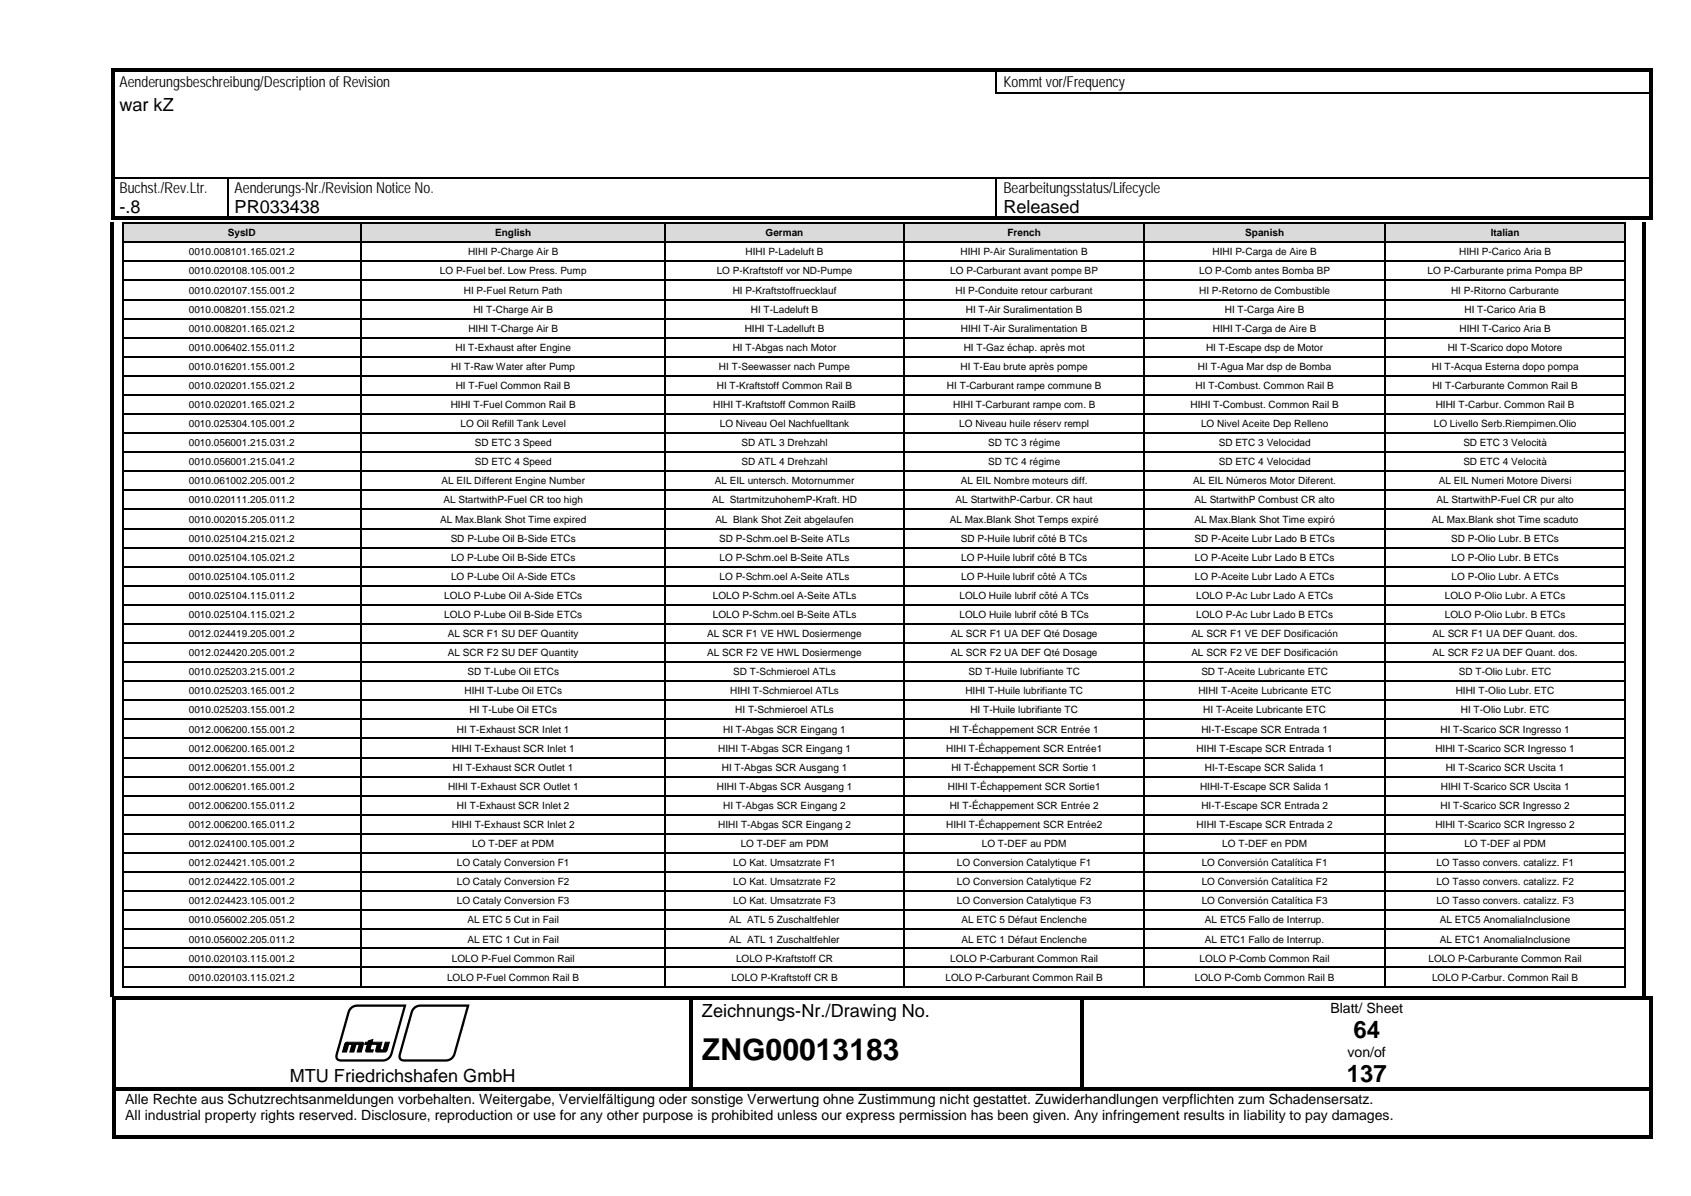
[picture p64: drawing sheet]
<svg xmlns="http://www.w3.org/2000/svg" width="297mm" height="210mm" viewBox="0 0 297 210" stroke-linecap="round" stroke-linejoin="round" font-family="sans-serif">
<defs><g id="words">
<text font-size="5.3" x="123.3" y="186.2">ZNG00013183</text>
<g font-size="4.2">
<text x="237.7" y="182.4">64</text>
<text x="236.5" y="190.1">137</text>
</g>
<g font-size="3.2">
<text x="21" y="19.5">war kZ</text>
<text x="21" y="37.4">-.8</text>
<text x="41.2" y="37.4">PR033438</text>
<text x="176.2" y="37.4">Released</text>
<text x="123.3" y="178.5">Zeichnungs-Nr./Drawing No.</text>
<text x="50.9" y="190">MTU Friedrichshafen GmbH</text>
</g>
<g font-size="2.6">
<text x="21" y="15.3">Aenderungsbeschreibung/Descriptionof Revision</text>
<text x="176.2" y="15.3">Kommt vor/Frequency</text>
<text x="21" y="33.9">Buchst./Rev.Ltr.</text>
<text x="41.2" y="33.9">Aenderungs-Nr./RevisionNotice No.</text>
<text x="176.2" y="33.9">Bearbeitungsstatus/Lifecycle</text>
</g>
<g font-size="2.5">
<text x="233.7" y="177.8">Blatt/ Sheet</text>
<text x="236.7" y="185.5">von/of</text>
<text x="22" y="193.8">Alle Rechte aus Schutzrechtsanmeldungen vorbehalten. Weitergabe, Vervielfältigung oder sonstige Verwertung ohne Zustimmung nicht gestattet. Zuwiderhandlungen verpflichten zum Schadensersatz.</text>
<text x="22" y="196.6">All industrial property rights reserved. Disclosure, reproduction or use for any other purpose is prohibited unless our express permission has been given. Any infringement results in liability to pay damages.</text>
</g>
<g font-size="1.8">
<text x="40" y="41.5">SysID</text>
<text x="87" y="41.5">English</text>
<text x="134.5" y="41.5">German</text>
<text x="177" y="41.5">French</text>
<text x="218.7" y="41.5">Spanish</text>
<text x="261.8" y="41.5">Italian</text>
<text x="33.2" y="44.9">0010.008101.165.021.2</text>
<text x="82.2" y="44.9">HIHI P-Charge Air B</text>
<text x="131" y="44.9">HIHI P-Ladeluft B</text>
<text x="168.7" y="44.9">HIHI P-Air Suralimentation B</text>
<text x="213" y="44.9">HIHI P-Carga de Aire B</text>
<text x="256.3" y="44.9">HIHI P-Carico Aria B</text>
<text x="33.2" y="48.2">0010.020108.105.001.2</text>
<text x="33.2" y="51.6">0010.020107.155.001.2</text>
<text x="77.3" y="48.2">LO P-Fuel bef. Low Press. Pump</text>
<text x="81.5" y="51.6">HI P-Fuel Return Path</text>
<text x="125.9" y="48.2">LO P-Kraftstoff vor ND-Pumpe</text>
<text x="128.7" y="51.6">HI P-Kraftstoffruecklauf</text>
<text x="166.9" y="48.2">LO P-Carburant avant pompe BP</text>
<text x="167.8" y="51.6">HI P-Conduite retour carburant</text>
<text x="210.6" y="48.2">LO P-Comb antes Bomba BP</text>
<text x="210.6" y="51.6">HI P-Retorno de Combustible</text>
<text x="250.8" y="48.2">LO P-Carburante prima Pompa BP</text>
<text x="254.9" y="51.6">HI P-Ritorno Carburante</text>
<text x="33.2" y="54.9">0010.008201.155.021.2</text>
<text x="33.2" y="58.3">0010.008201.165.021.2</text>
<text x="82.3" y="58.3">HIHI T-Charge Air B</text>
<text x="83.1" y="54.9">HI T-Charge Air B</text>
<text x="130.8" y="58.3">HIHI T-Ladelluft B</text>
<text x="131.9" y="54.9">HI T-Ladeluft B</text>
<text x="168.8" y="58.3">HIHI T-Air Suralimentation B</text>
<text x="169.6" y="54.9">HI T-Air Suralimentation B</text>
<text x="213" y="58.3">HIHI T-Carga de Aire B</text>
<text x="215.1" y="54.9">HI T-Carga Aire B</text>
<text x="256.4" y="58.3">HIHI T-Carico Aria B</text>
<text x="257.2" y="54.9">HI T-Carico Aria B</text>
<text x="33.2" y="61.6">0010.006402.155.011.2</text>
<text x="33.2" y="65">0010.016201.155.001.2</text>
<text x="79.3" y="65">HI T-Raw Water after Pump</text>
<text x="80" y="61.6">HI T-Exhaust after Engine</text>
<text x="126.3" y="65">HI T-Seewasser nach Pumpe</text>
<text x="128.7" y="61.6">HI T-Abgas nach Motor</text>
<text x="168.7" y="65">HI T-Eau brute après pompe</text>
<text x="169.3" y="61.6">HI T-Gaz échap. après mot</text>
<text x="210.4" y="65">HI T-Agua Mar dsp de Bomba</text>
<text x="211.8" y="61.6">HI T-Escape dsp de Motor</text>
<text x="251.5" y="65">HI T-Acqua Esterna dopo pompa</text>
<text x="254.3" y="61.6">HI T-Scarico dopo Motore</text>
<text x="33.2" y="68.3">0010.020201.155.021.2</text>
<text x="33.2" y="71.7">0010.020201.165.021.2</text>
<text x="79.2" y="71.7">HIHI T-Fuel Common Rail B</text>
<text x="80.1" y="68.3">HI T-Fuel Common Rail B</text>
<text x="125.3" y="71.7">HIHI T-Kraftstoff Common RailB</text>
<text x="125.9" y="68.3">HI T-Kraftstoff Common Rail B</text>
<text x="166.3" y="68.3">HI T-Carburant rampe commune B</text>
<text x="167.4" y="71.7">HIHI T-Carburant rampe com. B</text>
<text x="209.1" y="71.7">HIHI T-Combust. Common Rail B</text>
<text x="210" y="68.3">HI T-Combust. Common Rail B</text>
<text x="251.6" y="68.3">HI T-Carburante Common Rail B</text>
<text x="252.2" y="71.7">HIHI T-Carbur. Common Rail B</text>
<text x="33.2" y="75">0010.025304.105.001.2</text>
<text x="80.9" y="75">LO Oil Refill Tank Level</text>
<text x="126.4" y="75">LO Niveau Oel Nachfuelltank</text>
<text x="168.5" y="75">LO Niveau huile réserv rempl</text>
<text x="211" y="75">LO Nivel Aceite Dep Relleno</text>
<text x="251.8" y="75">LO Livello Serb.Riempimen.Olio</text>
<text x="33.2" y="78.4">0010.056001.215.031.2</text>
<text x="33.2" y="81.7">0010.056001.215.041.2</text>
<text x="83.4" y="78.4">SD ETC 3 Speed</text>
<text x="83.4" y="81.7">SD ETC 4 Speed</text>
<text x="130.2" y="78.4">SD ATL 3 Drehzahl</text>
<text x="130.2" y="81.7">SD ATL 4 Drehzahl</text>
<text x="173.6" y="78.4">SD TC 3 régime</text>
<text x="173.6" y="81.7">SD TC 4 régime</text>
<text x="214.1" y="78.4">SD ETC 3 Velocidad</text>
<text x="214.1" y="81.7">SD ETC 4 Velocidad</text>
<text x="257" y="78.4">SD ETC 3 Velocità</text>
<text x="257" y="81.7">SD ETC 4 Velocità</text>
<text x="33.2" y="85.1">0010.061002.205.001.2</text>
<text x="33.2" y="88.4">0010.020111.205.011.2</text>
<text x="77.6" y="85.1">AL EIL Different Engine Number</text>
<text x="77.9" y="88.4">AL StartwithP-Fuel CR too high</text>
<text x="125.1" y="88.4">AL StartmitzuhohemP-Kraft. HD</text>
<text x="125.6" y="85.1">AL EIL untersch. Motornummer</text>
<text x="167.8" y="88.4">AL StartwithP-Carbur. CR haut</text>
<text x="168.8" y="85.1">AL EIL Nombre moteurs diff.</text>
<text x="209.6" y="85.1">AL EIL Números Motor Diferent.</text>
<text x="209.8" y="88.4">AL StartwithP Combust CR alto</text>
<text x="252.3" y="88.4">AL StartwithP-Fuel CR pur alto</text>
<text x="252.7" y="85.1">AL EIL Numeri Motore Diversi</text>
<text x="33.2" y="91.8">0010.002015.205.011.2</text>
<text x="33.2" y="95.1">0010.025104.215.021.2</text>
<text x="77.3" y="91.8">AL Max.Blank Shot Time expired</text>
<text x="79.2" y="95.1">SD P-Lube Oil B-Side ETCs</text>
<text x="125.6" y="91.8">AL Blank Shot Zeit abgelaufen</text>
<text x="126.3" y="95.1">SD P-Schm.oel B-Seite ATLs</text>
<text x="166.8" y="91.8">AL Max.Blank Shot Temps expiré</text>
<text x="168.8" y="95.1">SD P-Huile lubrif côté B TCs</text>
<text x="209.8" y="91.8">AL Max.Blank Shot Time expiró</text>
<text x="209.8" y="95.1">SD P-Aceite Lubr Lado B ETCs</text>
<text x="251.5" y="91.8">AL Max.Blank shot Time scaduto</text>
<text x="254.9" y="95.1">SD P-Olio Lubr. B ETCs</text>
<text x="33.2" y="98.5">0010.025104.105.021.2</text>
<text x="33.2" y="101.8">0010.025104.105.011.2</text>
<text x="79.2" y="98.5">LO P-Lube Oil B-Side ETCs</text>
<text x="79.2" y="101.8">LO P-Lube Oil A-Side ETCs</text>
<text x="126.4" y="98.5">LO P-Schm.oel B-Seite ATLs</text>
<text x="126.4" y="101.8">LO P-Schm.oel A-Seite ATLs</text>
<text x="168.8" y="98.5">LO P-Huile lubrif côté B TCs</text>
<text x="168.8" y="101.8">LO P-Huile lubrif côté A TCs</text>
<text x="209.9" y="98.5">LO P-Aceite Lubr Lado B ETCs</text>
<text x="209.9" y="101.8">LO P-Aceite Lubr Lado A ETCs</text>
<text x="255" y="98.5">LO P-Olio Lubr. B ETCs</text>
<text x="255" y="101.8">LO P-Olio Lubr. A ETCs</text>
<text x="33.2" y="105.2">0010.025104.115.011.2</text>
<text x="78" y="105.2">LOLO P-Lube Oil A-Side ETCs</text>
<text x="125.2" y="105.2">LOLO P-Schm.oel A-Seite ATLs</text>
<text x="168.5" y="105.2">LOLO Huile lubrif côté A TCs</text>
<text x="210.1" y="105.2">LOLO P-Ac Lubr Lado A ETCs</text>
<text x="253.8" y="105.2">LOLO P-Olio Lubr. A ETCs</text>
<text x="33.2" y="108.5">0010.025104.115.021.2</text>
<text x="33.2" y="111.9">0012.024419.205.001.2</text>
<text x="78" y="108.5">LOLO P-Lube Oil B-Side ETCs</text>
<text x="78.7" y="111.9">AL SCR F1 SU DEF Quantity</text>
<text x="124.2" y="111.9">AL SCR F1 VE HWL Dosiermenge</text>
<text x="125.2" y="108.5">LOLO P-Schm.oel B-Seite ATLs</text>
<text x="167" y="111.9">AL SCR F1 UA DEF Qté Dosage</text>
<text x="168.5" y="108.5">LOLO Huile lubrif côté B TCs</text>
<text x="209.3" y="111.9">AL SCR F1 VE DEF Dosificación</text>
<text x="210.1" y="108.5">LOLO P-Ac Lubr Lado B ETCs</text>
<text x="251.6" y="111.9">AL SCR F1 UA DEF Quant. dos.</text>
<text x="253.8" y="108.5">LOLO P-Olio Lubr. B ETCs</text>
<text x="33.2" y="115.2">0012.024420.205.001.2</text>
<text x="33.2" y="118.6">0010.025203.215.001.2</text>
<text x="78.7" y="115.2">AL SCR F2 SU DEF Quantity</text>
<text x="82.1" y="118.6">SD T-Lube Oil ETCs</text>
<text x="124.2" y="115.2">AL SCR F2 VE HWL Dosiermenge</text>
<text x="128.8" y="118.6">SD T-Schmieroel ATLs</text>
<text x="167" y="115.2">AL SCR F2 UA DEF Qté Dosage</text>
<text x="170.1" y="118.6">SD T-Huile lubrifiante TC</text>
<text x="209.3" y="115.2">AL SCR F2 VE DEF Dosificación</text>
<text x="211" y="118.6">SD T-Aceite Lubricante ETC</text>
<text x="251.6" y="115.2">AL SCR F2 UA DEF Quant. dos.</text>
<text x="256.2" y="118.6">SD T-Olio Lubr. ETC</text>
<text x="33.2" y="121.9">0010.025203.165.001.2</text>
<text x="33.2" y="125.3">0010.025203.155.001.2</text>
<text x="81.6" y="121.9">HIHI T-Lube Oil ETCs</text>
<text x="82.5" y="125.3">HI T-Lube Oil ETCs</text>
<text x="128.2" y="121.9">HIHI T-Schmieroel ATLs</text>
<text x="129.1" y="125.3">HI T-Schmieroel ATLs</text>
<text x="169.6" y="121.9">HIHI T-Huile lubrifiante TC</text>
<text x="170.4" y="125.3">HI T-Huile lubrifiante TC</text>
<text x="210.5" y="121.9">HIHI T-Aceite Lubricante ETC</text>
<text x="211.3" y="125.3">HI T-Aceite Lubricante ETC</text>
<text x="255.7" y="121.9">HIHI T-Olio Lubr. ETC</text>
<text x="256.6" y="125.3">HI T-Olio Lubr. ETC</text>
<text x="33.2" y="128.6">0012.006200.155.001.2</text>
<text x="33.2" y="132">0012.006200.165.001.2</text>
<text x="79.4" y="132">HIHI T-Exhaust SCR Inlet 1</text>
<text x="80.3" y="128.6">HI T-Exhaust SCR Inlet 1</text>
<text x="126.2" y="132">HIHI T-Abgas SCR Eingang 1</text>
<text x="127" y="128.6">HI T-Abgas SCR Eingang 1</text>
<text x="166.2" y="132">HIHI T-Échappement SCR Entrée1</text>
<text x="166.8" y="128.6">HI T-Échappement SCR Entrée 1</text>
<text x="210.2" y="132">HIHI T-Escape SCR Entrada 1</text>
<text x="211" y="128.6">HI-T-Escape SCR Entrada 1</text>
<text x="252.1" y="132">HIHI T-Scarico SCR Ingresso 1</text>
<text x="253" y="128.6">HI T-Scarico SCR Ingresso 1</text>
<text x="33.2" y="135.3">0012.006201.155.001.2</text>
<text x="79.6" y="135.3">HI T-Exhaust SCR Outlet 1</text>
<text x="126.8" y="135.3">HI T-Abgas SCR Ausgang 1</text>
<text x="167.1" y="135.3">HI T-Échappement SCR Sortie 1</text>
<text x="211.6" y="135.3">HI-T-Escape SCR Salida 1</text>
<text x="253.9" y="135.3">HI T-Scarico SCR Uscita 1</text>
<text x="33.2" y="138.7">0012.006201.165.001.2</text>
<text x="33.2" y="142">0012.006200.155.011.2</text>
<text x="78.7" y="138.7">HIHI T-Exhaust SCR Outlet 1</text>
<text x="80.3" y="142">HI T-Exhaust SCR Inlet 2</text>
<text x="125.9" y="138.7">HIHI T-Abgas SCR Ausgang 1</text>
<text x="127" y="142">HI T-Abgas SCR Eingang 2</text>
<text x="166.5" y="138.7">HIHI T-Échappement SCR Sortie1</text>
<text x="166.8" y="142">HI T-Échappement SCR Entrée 2</text>
<text x="210.8" y="138.7">HIHI-T-Escape SCR Salida 1</text>
<text x="211" y="142">HI-T-Escape SCR Entrada 2</text>
<text x="253" y="142">HI T-Scarico SCR Ingresso 2</text>
<text x="253.1" y="138.7">HIHI T-Scarico SCR Uscita 1</text>
<text x="33.2" y="145.4">0012.006200.165.011.2</text>
<text x="33.2" y="148.7">0012.024100.105.001.2</text>
<text x="79.4" y="145.4">HIHI T-Exhaust SCR Inlet 2</text>
<text x="83" y="148.7">LO T-DEF at PDM</text>
<text x="126.2" y="145.4">HIHI T-Abgas SCR Eingang 2</text>
<text x="130.1" y="148.7">LO T-DEF am PDM</text>
<text x="166.2" y="145.4">HIHI T-Échappement SCR Entrée2</text>
<text x="172.4" y="148.7">LO T-DEF au PDM</text>
<text x="210.2" y="145.4">HIHI T-Escape SCR Entrada 2</text>
<text x="214.7" y="148.7">LO T-DEF en PDM</text>
<text x="252.1" y="145.4">HIHI T-Scarico SCR Ingresso 2</text>
<text x="257.2" y="148.7">LO T-DEF al PDM</text>
<text x="33.2" y="152.1">0012.024421.105.001.2</text>
<text x="33.2" y="155.4">0012.024422.105.001.2</text>
<text x="80.2" y="152.1">LO Cataly Conversion F1</text>
<text x="80.2" y="155.4">LO Cataly Conversion F2</text>
<text x="128.8" y="152.1">LO Kat. Umsatzrate F1</text>
<text x="128.8" y="155.4">LO Kat. Umsatzrate F2</text>
<text x="168.1" y="152.1">LO Conversion Catalytique F1</text>
<text x="168.1" y="155.4">LO Conversion Catalytique F2</text>
<text x="211.1" y="152.1">LO Conversión Catalítica F1</text>
<text x="211.1" y="155.4">LO Conversión Catalítica F2</text>
<text x="252.3" y="152.1">LO Tasso convers. catalizz. F1</text>
<text x="252.3" y="155.4">LO Tasso convers. catalizz. F2</text>
<text x="33.2" y="158.8">0012.024423.105.001.2</text>
<text x="80.2" y="158.8">LO Cataly Conversion F3</text>
<text x="128.8" y="158.8">LO Kat. Umsatzrate F3</text>
<text x="168.1" y="158.8">LO Conversion Catalytique F3</text>
<text x="211.1" y="158.8">LO Conversión Catalítica F3</text>
<text x="252.3" y="158.8">LO Tasso convers. catalizz. F3</text>
<text x="33.2" y="162.2">0010.056002.205.051.2</text>
<text x="33.2" y="165.5">0010.056002.205.011.2</text>
<text x="82.1" y="162.2">AL ETC 5 Cut in Fail</text>
<text x="82.1" y="165.5">AL ETC 1 Cut in Fail</text>
<text x="128.1" y="162.2">AL ATL 5 Zuschaltfehler</text>
<text x="128.1" y="165.5">AL ATL 1 Zuschaltfehler</text>
<text x="168.9" y="162.2">AL ETC 5 Défaut Enclenche</text>
<text x="168.9" y="165.5">AL ETC 1 Défaut Enclenche</text>
<text x="211.6" y="162.2">AL ETC5 Fallo de Interrup.</text>
<text x="211.6" y="165.5">AL ETC1 Fallo de Interrup.</text>
<text x="252.9" y="162.2">AL ETC5 AnomaliaInclusione</text>
<text x="252.9" y="165.5">AL ETC1 AnomaliaInclusione</text>
<text x="33.2" y="168.8">0010.020103.115.001.2</text>
<text x="33.2" y="172.2">0010.020103.115.021.2</text>
<text x="78.5" y="172.2">LOLO P-Fuel Common Rail B</text>
<text x="79.4" y="168.8">LOLO P-Fuel Common Rail</text>
<text x="128.5" y="172.2">LOLO P-Kraftstoff CR B</text>
<text x="129.3" y="168.8">LOLO P-Kraftstoff CR</text>
<text x="166.1" y="172.2">LOLO P-Carburant Common Rail B</text>
<text x="166.9" y="168.8">LOLO P-Carburant Common Rail</text>
<text x="209.9" y="172.2">LOLO P-Comb Common Rail B</text>
<text x="210.7" y="168.8">LOLO P-Comb Common Rail</text>
<text x="250.9" y="168.8">LOLO P-Carburante Common Rail</text>
<text x="251.5" y="172.2">LOLO P-Carbur. Common Rail B</text>
</g>
</g></defs>
<g fill="#000">
<path d="M19.5 12h.6v.5h-.6z" fill-rule="evenodd"/>
<path d="M19.5 12h.6v.5h-.6z" fill-rule="evenodd"/>
<path d="M19.5 12.5h.6v3.7h-.6z" fill-rule="evenodd"/>
<path d="M19.5 16.2h.6v.3h-.6z" fill-rule="evenodd"/>
<path d="M20.1 12h154.8v.5h-154.8z" fill-rule="evenodd"/>
<path d="M174.9 12h.5v.5h-.5z" fill-rule="evenodd"/>
<path d="M175.4 12h24.6v.5h-24.6z" fill-rule="evenodd"/>
<path d="M200 12h.6v.5h-.6z" fill-rule="evenodd"/>
<path d="M200.6 12h89.2v.5h-89.2z" fill-rule="evenodd"/>
<path d="M289.8 12h.5v.5h-.5z" fill-rule="evenodd"/>
<path d="M289.8 12h.5v.5h-.5z" fill-rule="evenodd"/>
<path d="M289.8 12.5h.5v3.7h-.5z" fill-rule="evenodd"/>
<path d="M289.8 16.2h.5v.3h-.5z" fill-rule="evenodd"/>
<path d="M19.5 16.5h.6v3.7h-.6z" fill-rule="evenodd"/>
<path d="M19.5 20.2h.6v3.6h-.6z" fill-rule="evenodd"/>
<path d="M19.5 23.8h.6v3.7h-.6z" fill-rule="evenodd"/>
<path d="M19.5 27.5h.6v3.6h-.6z" fill-rule="evenodd"/>
<path d="M19.5 31.4h.6v3h-.6z" fill-rule="evenodd"/>
<path d="M19.5 34.4h.6v3.7h-.6z" fill-rule="evenodd"/>
<path d="M19.5 38.1h.6v.5h-.6z" fill-rule="evenodd"/>
<path d="M19.5 38.1h.6v.5h-.6z" fill-rule="evenodd"/>
<path d="M20.1 38.1h19.8v.5h-19.8z" fill-rule="evenodd"/>
<path d="M39.9 38.1h.5v.5h-.5z" fill-rule="evenodd"/>
<path d="M40.4 38.1h134.5v.5h-134.5z" fill-rule="evenodd"/>
<path d="M174.9 38.1h.5v.5h-.5z" fill-rule="evenodd"/>
<path d="M175.4 38.1h114.4v.5h-114.4z" fill-rule="evenodd"/>
<path d="M289.8 16.5h.5v3.7h-.5z" fill-rule="evenodd"/>
<path d="M289.8 20.2h.5v3.6h-.5z" fill-rule="evenodd"/>
<path d="M289.8 23.8h.5v3.7h-.5z" fill-rule="evenodd"/>
<path d="M289.8 27.5h.5v3.6h-.5z" fill-rule="evenodd"/>
<path d="M289.8 31.4h.5v3h-.5z" fill-rule="evenodd"/>
<path d="M289.8 34.4h.5v3.7h-.5z" fill-rule="evenodd"/>
<path d="M289.8 38.1h.5v.5h-.5z" fill-rule="evenodd"/>
<path d="M289.8 38.1h.5v.5h-.5z" fill-rule="evenodd"/>
<path d="M19.8 175h.5v.5h-.5z" fill-rule="evenodd"/>
<path d="M19.8 175h.5v.5h-.5z" fill-rule="evenodd"/>
<path d="M20.3 175h100.8v.5h-100.8z" fill-rule="evenodd"/>
<path d="M121.1 175h.5v.5h-.5z" fill-rule="evenodd"/>
<path d="M121.6 175h68.2v.5h-68.2z" fill-rule="evenodd"/>
<path d="M189.8 175h.6v.5h-.6z" fill-rule="evenodd"/>
<path d="M190.4 175h99.4v.5h-99.4z" fill-rule="evenodd"/>
<path d="M289.8 175h.5v.5h-.5z" fill-rule="evenodd"/>
<path d="M289.8 175h.5v.5h-.5z" fill-rule="evenodd"/>
<path d="M19.8 175.5h.5v15.4h-.5z" fill-rule="evenodd"/>
<path d="M19.8 190.9h.5v.6h-.5z" fill-rule="evenodd"/>
<path d="M19.8 191.5h.5v8h-.5z" fill-rule="evenodd"/>
<path d="M20.3 190.9h100.8v.6h-100.8z" fill-rule="evenodd"/>
<path d="M121.1 175.5h.5v15.4h-.5z" fill-rule="evenodd"/>
<path d="M121.1 190.9h.5v.6h-.5z" fill-rule="evenodd"/>
<path d="M121.6 190.9h68.2v.6h-68.2z" fill-rule="evenodd"/>
<path d="M189.8 175.5h.6v15.4h-.6z" fill-rule="evenodd"/>
<path d="M189.8 190.9h.6v.6h-.6z" fill-rule="evenodd"/>
<path d="M190.4 190.9h99.4v.6h-99.4z" fill-rule="evenodd"/>
<path d="M289.8 175.5h.5v15.4h-.5z" fill-rule="evenodd"/>
<path d="M289.8 190.9h.5v.6h-.5z" fill-rule="evenodd"/>
<path d="M289.8 191.5h.5v8h-.5z" fill-rule="evenodd"/>
<path d="M19.8 199.5h.5v.5h-.5z" fill-rule="evenodd"/>
<path d="M19.8 199.5h.5v.5h-.5z" fill-rule="evenodd"/>
<path d="M20.3 199.5h269.5v.5h-269.5z" fill-rule="evenodd"/>
<path d="M289.8 199.5h.5v.5h-.5z" fill-rule="evenodd"/>
<path d="M289.8 199.5h.5v.5h-.5z" fill-rule="evenodd"/>
</g>
<path d="M175 12.5v3.7M20.1 31.3h19.8M40 31.4v6.7M40.1 31.3h134.8M175 31.4v6.7M175.2 31.3h114.6" fill="none" stroke="#000" stroke-width=".25"/>
<path d="M174.9 16.3h25.1M200.4 16.3h89.4" fill="none" stroke="#000" stroke-width=".34"/>
<g fill="#000">
<path d="M200 16.2h.4v.3h-.4zM19.5 31.1h.6v.3h-.6zM39.9 31.4h.2zM39.9 31.1h.2v.3h-.2zM174.9 31.4h.3zM174.9 31.1h.3v.3h-.3zM289.8 31.1h.5v.3h-.5zM60.6 183.2l.3-.2h2.2a.47 .47 0 0 1 .6 .1 .47 .47 0 0 1 .1 .6l-.4 1h-.7l.4-1.3h-.6l-.3 1.3h-.8l.4-1.3h-.6l-.3 1.3h-.8zM64.2 183h.4l.1-.2 .8-.3-.2 .5h1.8l-.4 1.4h.6l.4-1.4h.7l-.1 .4a1.4 1.4 0 0 1-.7 1.3h-1a.44 .44 0 0 1-.6-.3l.3-1h-1.1l-.2 1h.6l-.1 .3h-.5a.51 .51 0 0 1-.8-.3l.3-1h-.4z"/>
<path d="M61.5 176.9l.6-.4 .6-.1h8.7l-2.4 8.6a2.24 2.24 0 0 1-2.7 1.4h-6.4a1.06 1.06 0 0 1-1-.6 1.06 1.06 0 0 1 .2-1.1l1.9-6.9zM61.8 177.2l-.4 .7-2 7.2a.69 .69 0 0 0 .1 .8 .69 .69 0 0 0 .8 .1h6.9a1.38 1.38 0 0 0 1.4-1.1l2.3-8.1h-8.2z"/>
<path d="M72.6 176.9l.6-.4 .6-.1h8.7l-2.5 8.6a2.21 2.21 0 0 1-2.6 1.4h-6.4a1.06 1.06 0 0 1-1-.6 1.06 1.06 0 0 1 .1-1.1l2-7.1zM72.9 177.2l-.4 .7-2 7.2a.69 .69 0 0 0 .1 .8 .69 .69 0 0 0 .8 .1h6.9a1.38 1.38 0 0 0 1.4-1.1l2.2-8.1h-8.1z"/>
</g>
<path d="M60.6 183.2l.3-.2h2.2a.47 .47 0 0 1 .6 .1 .47 .47 0 0 1 .1 .6l-.4 1h-.7l.4-1.3h-.6l-.3 1.3h-.8l.4-1.3h-.6l-.3 1.3h-.8zM64.2 183h.4l.1-.2 .8-.3-.2 .5h1.8l-.4 1.4h.6l.4-1.4h.7l-.1 .4a1.4 1.4 0 0 1-.7 1.3h-1a.44 .44 0 0 1-.6-.3l.3-1h-1.1l-.2 1h.6l-.1 .3h-.5a.51 .51 0 0 1-.8-.3l.3-1h-.4z" fill="none" stroke="#000" stroke-width=".18"/>
<g fill="#dadada">
<path d="M21.7 39.4h41.6v3h-41.6z" fill-rule="evenodd"/>
<path d="M22.8 39.9h39.4v2h-39.4z" fill-rule="evenodd"/>
<path d="M63.6 39.4h53.1v3h-53.1z" fill-rule="evenodd"/>
<path d="M64.7 39.9h50.9v2h-50.9z" fill-rule="evenodd"/>
<path d="M117 39.4h41.6v3h-41.6z" fill-rule="evenodd"/>
<path d="M118.1 39.9h39.5v2h-39.5z" fill-rule="evenodd"/>
<path d="M158.8 39.4h42v3h-42z" fill-rule="evenodd"/>
<path d="M160 39.9h39.8v2h-39.8z" fill-rule="evenodd"/>
<path d="M201 39.4h42.1v3h-42.1z" fill-rule="evenodd"/>
<path d="M202.2 39.9h39.8v2h-39.8z" fill-rule="evenodd"/>
<path d="M243.3 39.4h42v3h-42z" fill-rule="evenodd"/>
<path d="M244.5 39.9h39.7v2h-39.7z" fill-rule="evenodd"/>
</g>
<g fill="#000">
<path d="M21.4 39h.3v.4h-.3zM21.4 39h.3v.3h-.3zM63.3 39.3l.3 .1zM63.3 39h.3v.3h-.3zM116.7 39.3l.3 .1zM116.7 39h.3v.3h-.3zM158.6 39.3l.4 .1zM158.6 39h.4v.3h-.4zM200.9 39.3l.3 .1zM200.9 39h.3v.3h-.3zM243.1 39.3l.3 .1zM243.1 39h.3v.3h-.3z"/>
<path d="M285.3 39h.3v.4h-.3zM285.3 39h.3v.3h-.3zM21.4 42.4h.3v.3h-.3zM21.4 45.7h.3v.4h-.3zM21.4 49.1h.3v.3h-.3zM21.4 52.4h.3v.4h-.3zM21.4 55.8h.3v.3h-.3zM21.4 59.1h.3v.4h-.3zM63.3 42.4h.3v.3h-.3zM63.3 45.7h.3v.4h-.3zM63.3 49.1h.3v.3h-.3zM63.3 52.4h.3v.4h-.3z"/>
<path d="M63.3 55.8h.3v.3h-.3zM63.3 59.1h.3v.4h-.3zM116.7 42.4h.3v.3h-.3zM116.7 45.7h.3v.4h-.3zM116.7 49.1h.3v.3h-.3zM116.7 52.4h.3v.4h-.3zM116.7 55.8h.3v.3h-.3zM116.7 59.1h.3v.4h-.3zM158.6 42.4h.4v.3h-.4zM158.6 45.7h.4v.4h-.4zM158.6 49.1h.4v.3h-.4zM158.6 52.4h.4v.4h-.4z"/>
<path d="M158.6 55.8h.4v.3h-.4zM158.6 59.1h.4v.4h-.4zM200.9 42.4h.3v.3h-.3zM200.9 45.7h.3v.4h-.3zM200.9 49.1h.3v.3h-.3zM200.9 52.4h.3v.4h-.3zM200.9 55.8h.3v.3h-.3zM200.9 59.1h.3v.4h-.3zM243.1 42.4h.3v.3h-.3zM243.1 45.7h.3v.4h-.3zM243.1 49.1h.3v.3h-.3zM243.1 52.4h.3v.4h-.3z"/>
<path d="M243.1 55.8h.3v.3h-.3zM243.1 59.1h.3v.4h-.3zM285.3 42.4h.3v.3h-.3zM285.3 45.7h.3v.4h-.3zM285.3 49.1h.3v.3h-.3zM285.3 52.4h.3v.4h-.3zM285.3 55.8h.3v.3h-.3zM285.3 59.1h.3v.4h-.3zM21.4 62.5h.3v.3h-.3zM21.4 65.8h.3v.4h-.3zM21.4 69.2h.3v.3h-.3zM21.4 72.5h.3v.4h-.3z"/>
<path d="M21.4 75.9h.3v.3h-.3zM21.4 79.2h.3v.4h-.3zM63.3 62.5h.3v.3h-.3zM63.3 65.8h.3v.4h-.3zM63.3 69.2h.3v.3h-.3zM63.3 72.5h.3v.4h-.3zM63.3 75.9h.3v.3h-.3zM63.3 79.2h.3v.4h-.3zM116.7 62.5h.3v.3h-.3zM116.7 65.8h.3v.4h-.3zM116.7 69.2h.3v.3h-.3zM116.7 72.5h.3v.4h-.3z"/>
<path d="M116.7 75.9h.3v.3h-.3zM116.7 79.2h.3v.4h-.3zM158.6 62.5h.4v.3h-.4zM158.6 65.8h.4v.4h-.4zM158.6 69.2h.4v.3h-.4zM158.6 72.5h.4v.4h-.4zM158.6 75.9h.4v.3h-.4zM158.6 79.2h.4v.4h-.4zM200.9 62.5h.3v.3h-.3zM200.9 65.8h.3v.4h-.3zM200.9 69.2h.3v.3h-.3zM200.9 72.5h.3v.4h-.3z"/>
<path d="M200.9 75.9h.3v.3h-.3zM200.9 79.2h.3v.4h-.3zM243.1 62.5h.3v.3h-.3zM243.1 65.8h.3v.4h-.3zM243.1 69.2h.3v.3h-.3zM243.1 72.5h.3v.4h-.3zM243.1 75.9h.3v.3h-.3zM243.1 79.2h.3v.4h-.3zM285.3 62.5h.3v.3h-.3zM285.3 65.8h.3v.4h-.3zM285.3 69.2h.3v.3h-.3zM285.3 72.5h.3v.4h-.3z"/>
<path d="M285.3 75.9h.3v.3h-.3zM285.3 79.2h.3v.4h-.3zM21.4 82.6h.3v.4h-.3zM21.4 85.9h.3v.4h-.3zM21.4 89.3h.3v.3h-.3zM21.4 92.6h.3v.4h-.3zM21.4 96h.3v.4h-.3zM21.4 99.3h.3v.4h-.3zM63.3 82.6h.3v.4h-.3zM63.3 85.9h.3v.4h-.3zM63.3 89.3h.3v.3h-.3zM63.3 92.6h.3v.4h-.3z"/>
<path d="M63.3 96h.3v.4h-.3zM63.3 99.3h.3v.4h-.3zM116.7 82.6h.3v.4h-.3zM116.7 85.9h.3v.4h-.3zM116.7 89.3h.3v.3h-.3zM116.7 92.6h.3v.4h-.3zM116.7 96h.3v.4h-.3zM116.7 99.3h.3v.4h-.3zM158.6 82.6h.4v.4h-.4zM158.6 85.9h.4v.4h-.4zM158.6 89.3h.4v.3h-.4zM158.6 92.6h.4v.4h-.4z"/>
<path d="M158.6 96h.4v.4h-.4zM158.6 99.3h.4v.4h-.4zM200.9 82.6h.3v.4h-.3zM200.9 85.9h.3v.4h-.3zM200.9 89.3h.3v.3h-.3zM200.9 92.6h.3v.4h-.3zM200.9 96h.3v.4h-.3zM200.9 99.3h.3v.4h-.3zM243.1 82.6h.3v.4h-.3zM243.1 85.9h.3v.4h-.3zM243.1 89.3h.3v.3h-.3zM243.1 92.6h.3v.4h-.3z"/>
<path d="M243.1 96h.3v.4h-.3zM243.1 99.3h.3v.4h-.3zM285.3 82.6h.3v.4h-.3zM285.3 85.9h.3v.4h-.3zM285.3 89.3h.3v.3h-.3zM285.3 92.6h.3v.4h-.3zM285.3 96h.3v.4h-.3zM285.3 99.3h.3v.4h-.3zM21.4 102.7h.3v.4h-.3zM21.4 106h.3v.4h-.3zM21.4 109.4h.3v.3h-.3zM21.4 112.8h.3v.3h-.3z"/>
<path d="M21.4 116.1h.3v.4h-.3zM21.4 119.4h.3v.4h-.3zM63.3 102.7h.3v.4h-.3zM63.3 106h.3v.4h-.3zM63.3 109.4h.3v.3h-.3zM63.3 112.8h.3v.3h-.3zM63.3 116.1h.3v.4h-.3zM63.3 119.4h.3v.4h-.3zM116.7 102.7h.3v.4h-.3zM116.7 106h.3v.4h-.3zM116.7 109.4h.3v.3h-.3zM116.7 112.8h.3v.3h-.3z"/>
<path d="M116.7 116.1h.3v.4h-.3zM116.7 119.4h.3v.4h-.3zM158.6 102.7h.4v.4h-.4zM158.6 106h.4v.4h-.4zM158.6 109.4h.4v.3h-.4zM158.6 112.8h.4v.3h-.4zM158.6 116.1h.4v.4h-.4zM158.6 119.4h.4v.4h-.4zM200.9 102.7h.3v.4h-.3zM200.9 106h.3v.4h-.3zM200.9 109.4h.3v.3h-.3zM200.9 112.8h.3v.3h-.3z"/>
<path d="M200.9 116.1h.3v.4h-.3zM200.9 119.4h.3v.4h-.3zM243.1 102.7h.3v.4h-.3zM243.1 106h.3v.4h-.3zM243.1 109.4h.3v.3h-.3zM243.1 112.8h.3v.3h-.3zM243.1 116.1h.3v.4h-.3zM243.1 119.4h.3v.4h-.3zM285.3 102.7h.3v.4h-.3zM285.3 106h.3v.4h-.3zM285.3 109.4h.3v.3h-.3zM285.3 112.8h.3v.3h-.3z"/>
<path d="M285.3 116.1h.3v.4h-.3zM285.3 119.4h.3v.4h-.3zM21.4 122.8h.3v.4h-.3zM21.4 126.2h.3v.3h-.3zM21.4 129.5h.3v.4h-.3zM21.4 132.9h.3v.3h-.3zM21.4 136.2h.3v.4h-.3zM21.4 139.6h.3v.3h-.3zM63.3 122.8h.3v.4h-.3zM63.3 126.2h.3v.3h-.3zM63.3 129.5h.3v.4h-.3zM63.3 132.9h.3v.3h-.3z"/>
<path d="M63.3 136.2h.3v.4h-.3zM63.3 139.6h.3v.3h-.3zM116.7 122.8h.3v.4h-.3zM116.7 126.2h.3v.3h-.3zM116.7 129.5h.3v.4h-.3zM116.7 132.9h.3v.3h-.3zM116.7 136.2h.3v.4h-.3zM116.7 139.6h.3v.3h-.3zM158.6 122.8h.4v.4h-.4zM158.6 126.2h.4v.3h-.4zM158.6 129.5h.4v.4h-.4zM158.6 132.9h.4v.3h-.4z"/>
<path d="M158.6 136.2h.4v.4h-.4zM158.6 139.6h.4v.3h-.4zM200.9 122.8h.3v.4h-.3zM200.9 126.2h.3v.3h-.3zM200.9 129.5h.3v.4h-.3zM200.9 132.9h.3v.3h-.3zM200.9 136.2h.3v.4h-.3zM200.9 139.6h.3v.3h-.3zM243.1 122.8h.3v.4h-.3zM243.1 126.2h.3v.3h-.3zM243.1 129.5h.3v.4h-.3zM243.1 132.9h.3v.3h-.3z"/>
<path d="M243.1 136.2h.3v.4h-.3zM243.1 139.6h.3v.3h-.3zM285.3 122.8h.3v.4h-.3zM285.3 126.2h.3v.3h-.3zM285.3 129.5h.3v.4h-.3zM285.3 132.9h.3v.3h-.3zM285.3 136.2h.3v.4h-.3zM285.3 139.6h.3v.3h-.3zM21.4 142.9h.3v.4h-.3zM21.4 146.3h.3v.3h-.3zM21.4 149.6h.3v.4h-.3zM21.4 153h.3v.3h-.3z"/>
<path d="M21.4 156.3h.3v.4h-.3zM63.3 142.9h.3v.4h-.3zM63.3 146.3h.3v.3h-.3zM63.3 149.6h.3v.4h-.3zM63.3 153h.3v.3h-.3zM63.3 156.3h.3v.4h-.3zM116.7 142.9h.3v.4h-.3zM116.7 146.3h.3v.3h-.3zM116.7 149.6h.3v.4h-.3zM116.7 153h.3v.3h-.3zM116.7 156.3h.3v.4h-.3zM158.6 142.9h.4v.4h-.4z"/>
<path d="M158.6 146.3h.4v.3h-.4zM158.6 149.6h.4v.4h-.4zM158.6 153h.4v.3h-.4zM158.6 156.3h.4v.4h-.4zM200.9 142.9h.3v.4h-.3zM200.9 146.3h.3v.3h-.3zM200.9 149.6h.3v.4h-.3zM200.9 153h.3v.3h-.3zM200.9 156.3h.3v.4h-.3zM243.1 142.9h.3v.4h-.3zM243.1 146.3h.3v.3h-.3zM243.1 149.6h.3v.4h-.3z"/>
<path d="M243.1 153h.3v.3h-.3zM243.1 156.3h.3v.4h-.3zM285.3 142.9h.3v.4h-.3zM285.3 146.3h.3v.3h-.3zM285.3 149.6h.3v.4h-.3zM285.3 153h.3v.3h-.3zM285.3 156.3h.3v.4h-.3zM21.4 159.7h.3v.3h-.3zM21.4 163h.3v.4h-.3zM21.4 166.4h.3v.3h-.3zM21.4 169.7h.3v.4h-.3zM21.4 173.1h.3v.3h-.3z"/>
<path d="M63.3 159.7h.3v.3h-.3zM63.3 163h.3v.4h-.3zM63.3 166.4h.3v.3h-.3zM63.3 169.7h.3v.4h-.3zM63.3 173.1h.3v.3h-.3zM116.7 159.7h.3v.3h-.3zM116.7 163h.3v.4h-.3zM116.7 166.4h.3v.3h-.3zM116.7 169.7h.3v.4h-.3zM116.7 173.1h.3v.3h-.3zM158.6 159.7h.4v.3h-.4zM158.6 163h.4v.4h-.4z"/>
<path d="M158.6 166.4h.4v.3h-.4zM158.6 169.7h.4v.4h-.4zM158.6 173.1h.4v.3h-.4zM200.9 159.7h.3v.3h-.3zM200.9 163h.3v.4h-.3zM200.9 166.4h.3v.3h-.3zM200.9 169.7h.3v.4h-.3zM200.9 173.1h.3v.3h-.3zM243.1 159.7h.3v.3h-.3zM243.1 163h.3v.4h-.3zM243.1 166.4h.3v.3h-.3zM243.1 169.7h.3v.4h-.3z"/>
<path d="M243.1 173.1h.3v.3h-.3zM285.3 159.7h.3v.3h-.3zM285.3 163h.3v.4h-.3zM285.3 166.4h.3v.3h-.3zM285.3 169.7h.3v.4h-.3zM285.3 173.1h.3v.3h-.3z"/>
</g>
<g fill="none" stroke="#000" stroke-width=".34">
<path d="M21.5 39.4v3M21.7 39.2h41.6M63.5 39.4v3M63.6 39.2h53.1M116.8 39.4v3M117 39.2h41.6M158.8 39.4v3M159 39.2h41.9M201 39.4v3M201.2 39.2h41.9M243.3 39.4v3M243.4 39.2h41.9"/>
<path d="M285.5 39.4v3M21.5 42.7v3M21.5 46.1v3M21.5 49.4v3M21.5 52.8v3M21.5 56.1v3M21.5 59.5v3M21.7 42.5h41.6M21.7 45.9h41.6M21.7 49.2h41.6M21.7 52.6h41.6M21.7 55.9h41.6"/>
<path d="M21.7 59.3h41.6M63.5 42.7v3M63.5 46.1v3M63.5 49.4v3M63.5 52.8v3M63.5 56.1v3M63.5 59.5v3M63.6 42.5h53.1M63.6 45.9h53.1M63.6 49.2h53.1M63.6 52.6h53.1M63.6 55.9h53.1"/>
<path d="M63.6 59.3h53.1M116.8 42.7v3M116.8 46.1v3M116.8 49.4v3M116.8 52.8v3M116.8 56.1v3M116.8 59.5v3M117 42.5h41.6M117 45.9h41.6M117 49.2h41.6M117 52.6h41.6M117 55.9h41.6"/>
<path d="M117 59.3h41.6M158.8 42.7v3M158.8 46.1v3M158.8 49.4v3M158.8 52.8v3M158.8 56.1v3M158.8 59.5v3M159 42.5h41.9M159 45.9h41.9M159 49.2h41.9M159 52.6h41.9M159 55.9h41.9"/>
<path d="M159 59.3h41.9M201 42.7v3M201 46.1v3M201 49.4v3M201 52.8v3M201 56.1v3M201 59.5v3M201.2 42.5h41.9M201.2 45.9h41.9M201.2 49.2h41.9M201.2 52.6h41.9M201.2 55.9h41.9"/>
<path d="M201.2 59.3h41.9M243.3 42.7v3M243.3 46.1v3M243.3 49.4v3M243.3 52.8v3M243.3 56.1v3M243.3 59.5v3M243.4 42.5h41.9M243.4 45.9h41.9M243.4 49.2h41.9M243.4 52.6h41.9M243.4 55.9h41.9"/>
<path d="M243.4 59.3h41.9M285.5 42.7v3M285.5 46.1v3M285.5 49.4v3M285.5 52.8v3M285.5 56.1v3M285.5 59.5v3M21.5 62.8v3M21.5 66.2v3M21.5 69.5v3M21.5 72.9v3M21.5 76.2v3"/>
<path d="M21.5 79.6v3M21.7 62.7h41.6M21.7 66h41.6M21.7 69.3h41.6M21.7 72.7h41.6M21.7 76.1h41.6M21.7 79.4h41.6M63.5 62.8v3M63.5 66.2v3M63.5 69.5v3M63.5 72.9v3M63.5 76.2v3"/>
<path d="M63.5 79.6v3M63.6 62.7h53.1M63.6 66h53.1M63.6 69.3h53.1M63.6 72.7h53.1M63.6 76.1h53.1M63.6 79.4h53.1M116.8 62.8v3M116.8 66.2v3M116.8 69.5v3M116.8 72.9v3M116.8 76.2v3"/>
<path d="M116.8 79.6v3M117 62.7h41.6M117 66h41.6M117 69.3h41.6M117 72.7h41.6M117 76.1h41.6M117 79.4h41.6M158.8 62.8v3M158.8 66.2v3M158.8 69.5v3M158.8 72.9v3M158.8 76.2v3"/>
<path d="M158.8 79.6v3M159 62.7h41.9M159 66h41.9M159 69.3h41.9M159 72.7h41.9M159 76.1h41.9M159 79.4h41.9M201 62.8v3M201 66.2v3M201 69.5v3M201 72.9v3M201 76.2v3"/>
<path d="M201 79.6v3M201.2 62.7h41.9M201.2 66h41.9M201.2 69.3h41.9M201.2 72.7h41.9M201.2 76.1h41.9M201.2 79.4h41.9M243.3 62.8v3M243.3 66.2v3M243.3 69.5v3M243.3 72.9v3M243.3 76.2v3"/>
<path d="M243.3 79.6v3M243.4 62.7h41.9M243.4 66h41.9M243.4 69.3h41.9M243.4 72.7h41.9M243.4 76.1h41.9M243.4 79.4h41.9M285.5 62.8v3M285.5 66.2v3M285.5 69.5v3M285.5 72.9v3M285.5 76.2v3"/>
<path d="M285.5 79.6v3M21.5 83v2.9M21.5 86.3v3M21.5 89.6v3M21.5 93v3M21.5 96.4v2.9M21.5 99.7v3M21.7 82.8h41.6M21.7 86.1h41.6M21.7 89.5h41.6M21.7 92.8h41.6M21.7 96.2h41.6"/>
<path d="M21.7 99.5h41.6M63.5 83v2.9M63.5 86.3v3M63.5 89.6v3M63.5 93v3M63.5 96.4v2.9M63.5 99.7v3M63.6 82.8h53.1M63.6 86.1h53.1M63.6 89.5h53.1M63.6 92.8h53.1M63.6 96.2h53.1"/>
<path d="M63.6 99.5h53.1M116.8 83v2.9M116.8 86.3v3M116.8 89.6v3M116.8 93v3M116.8 96.4v2.9M116.8 99.7v3M117 82.8h41.6M117 86.1h41.6M117 89.5h41.6M117 92.8h41.6M117 96.2h41.6"/>
<path d="M117 99.5h41.6M158.8 83v2.9M158.8 86.3v3M158.8 89.6v3M158.8 93v3M158.8 96.4v2.9M158.8 99.7v3M159 82.8h41.9M159 86.1h41.9M159 89.5h41.9M159 92.8h41.9M159 96.2h41.9"/>
<path d="M159 99.5h41.9M201 83v2.9M201 86.3v3M201 89.6v3M201 93v3M201 96.4v2.9M201 99.7v3M201.2 82.8h41.9M201.2 86.1h41.9M201.2 89.5h41.9M201.2 92.8h41.9M201.2 96.2h41.9"/>
<path d="M201.2 99.5h41.9M243.3 83v2.9M243.3 86.3v3M243.3 89.6v3M243.3 93v3M243.3 96.4v2.9M243.3 99.7v3M243.4 82.8h41.9M243.4 86.1h41.9M243.4 89.5h41.9M243.4 92.8h41.9M243.4 96.2h41.9"/>
<path d="M243.4 99.5h41.9M285.5 83v2.9M285.5 86.3v3M285.5 89.6v3M285.5 93v3M285.5 96.4v2.9M285.5 99.7v3M21.5 103.1v2.9M21.5 106.4v3M21.5 109.7v3.1M21.5 113.1v3M21.5 116.5v2.9"/>
<path d="M21.5 119.8v3M21.7 102.9h41.6M21.7 106.2h41.6M21.7 109.6h41.6M21.7 112.9h41.6M21.7 116.3h41.6M21.7 119.6h41.6M63.5 103.1v2.9M63.5 106.4v3M63.5 109.7v3.1M63.5 113.1v3M63.5 116.5v2.9"/>
<path d="M63.5 119.8v3M63.6 102.9h53.1M63.6 106.2h53.1M63.6 109.6h53.1M63.6 112.9h53.1M63.6 116.3h53.1M63.6 119.6h53.1M116.8 103.1v2.9M116.8 106.4v3M116.8 109.7v3.1M116.8 113.1v3M116.8 116.5v2.9"/>
<path d="M116.8 119.8v3M117 102.9h41.6M117 106.2h41.6M117 109.6h41.6M117 112.9h41.6M117 116.3h41.6M117 119.6h41.6M158.8 103.1v2.9M158.8 106.4v3M158.8 109.7v3.1M158.8 113.1v3M158.8 116.5v2.9"/>
<path d="M158.8 119.8v3M159 102.9h41.9M159 106.2h41.9M159 109.6h41.9M159 112.9h41.9M159 116.3h41.9M159 119.6h41.9M201 103.1v2.9M201 106.4v3M201 109.7v3.1M201 113.1v3M201 116.5v2.9"/>
<path d="M201 119.8v3M201.2 102.9h41.9M201.2 106.2h41.9M201.2 109.6h41.9M201.2 112.9h41.9M201.2 116.3h41.9M201.2 119.6h41.9M243.3 103.1v2.9M243.3 106.4v3M243.3 109.7v3.1M243.3 113.1v3M243.3 116.5v2.9"/>
<path d="M243.3 119.8v3M243.4 102.9h41.9M243.4 106.2h41.9M243.4 109.6h41.9M243.4 112.9h41.9M243.4 116.3h41.9M243.4 119.6h41.9M285.5 103.1v2.9M285.5 106.4v3M285.5 109.7v3.1M285.5 113.1v3M285.5 116.5v2.9"/>
<path d="M285.5 119.8v3M21.5 123.2v3M21.5 126.5v3M21.5 129.9v3M21.5 133.2v3M21.5 136.6v3M21.5 139.9v3M21.7 123h41.6M21.7 126.3h41.6M21.7 129.7h41.6M21.7 133h41.6M21.7 136.4h41.6"/>
<path d="M21.7 139.7h41.6M63.5 123.2v3M63.5 126.5v3M63.5 129.9v3M63.5 133.2v3M63.5 136.6v3M63.5 139.9v3M63.6 123h53.1M63.6 126.3h53.1M63.6 129.7h53.1M63.6 133h53.1M63.6 136.4h53.1"/>
<path d="M63.6 139.7h53.1M116.8 123.2v3M116.8 126.5v3M116.8 129.9v3M116.8 133.2v3M116.8 136.6v3M116.8 139.9v3M117 123h41.6M117 126.3h41.6M117 129.7h41.6M117 133h41.6M117 136.4h41.6"/>
<path d="M117 139.7h41.6M158.8 123.2v3M158.8 126.5v3M158.8 129.9v3M158.8 133.2v3M158.8 136.6v3M158.8 139.9v3M159 123h41.9M159 126.3h41.9M159 129.7h41.9M159 133h41.9M159 136.4h41.9"/>
<path d="M159 139.7h41.9M201 123.2v3M201 126.5v3M201 129.9v3M201 133.2v3M201 136.6v3M201 139.9v3M201.2 123h41.9M201.2 126.3h41.9M201.2 129.7h41.9M201.2 133h41.9M201.2 136.4h41.9"/>
<path d="M201.2 139.7h41.9M243.3 123.2v3M243.3 126.5v3M243.3 129.9v3M243.3 133.2v3M243.3 136.6v3M243.3 139.9v3M243.4 123h41.9M243.4 126.3h41.9M243.4 129.7h41.9M243.4 133h41.9M243.4 136.4h41.9"/>
<path d="M243.4 139.7h41.9M285.5 123.2v3M285.5 126.5v3M285.5 129.9v3M285.5 133.2v3M285.5 136.6v3M285.5 139.9v3M21.5 143.3v3M21.5 146.6v3M21.5 150v3M21.5 153.3v3M21.5 156.7v3"/>
<path d="M21.7 143.1h41.6M21.7 146.4h41.6M21.7 149.8h41.6M21.7 153.1h41.6M21.7 156.5h41.6M21.7 159.8h41.6M63.5 143.3v3M63.5 146.6v3M63.5 150v3M63.5 153.3v3M63.5 156.7v3M63.6 143.1h53.1"/>
<path d="M63.6 146.4h53.1M63.6 149.8h53.1M63.6 153.1h53.1M63.6 156.5h53.1M63.6 159.8h53.1M116.8 143.3v3M116.8 146.6v3M116.8 150v3M116.8 153.3v3M116.8 156.7v3M117 143.1h41.6M117 146.4h41.6"/>
<path d="M117 149.8h41.6M117 153.1h41.6M117 156.5h41.6M117 159.8h41.6M158.8 143.3v3M158.8 146.6v3M158.8 150v3M158.8 153.3v3M158.8 156.7v3M159 143.1h41.9M159 146.4h41.9M159 149.8h41.9"/>
<path d="M159 153.1h41.9M159 156.5h41.9M159 159.8h41.9M201 143.3v3M201 146.6v3M201 150v3M201 153.3v3M201 156.7v3M201.2 143.1h41.9M201.2 146.4h41.9M201.2 149.8h41.9M201.2 153.1h41.9"/>
<path d="M201.2 156.5h41.9M201.2 159.8h41.9M243.3 143.3v3M243.3 146.6v3M243.3 150v3M243.3 153.3v3M243.3 156.7v3M243.4 143.1h41.9M243.4 146.4h41.9M243.4 149.8h41.9M243.4 153.1h41.9M243.4 156.5h41.9"/>
<path d="M243.4 159.8h41.9M285.5 143.3v3M285.5 146.6v3M285.5 150v3M285.5 153.3v3M285.5 156.7v3M21.5 160v3M21.5 163.4v3M21.5 166.7v3M21.5 170.1v3M21.7 163.2h41.6M21.7 166.5h41.6"/>
<path d="M21.7 169.9h41.6M21.7 173.2h41.6M63.5 160v3M63.5 163.4v3M63.5 166.7v3M63.5 170.1v3M63.6 163.2h53.1M63.6 166.5h53.1M63.6 169.9h53.1M63.6 173.2h53.1M116.8 160v3M116.8 163.4v3"/>
<path d="M116.8 166.7v3M116.8 170.1v3M117 163.2h41.6M117 166.5h41.6M117 169.9h41.6M117 173.2h41.6M158.8 160v3M158.8 163.4v3M158.8 166.7v3M158.8 170.1v3M159 163.2h41.9M159 166.5h41.9"/>
<path d="M159 169.9h41.9M159 173.2h41.9M201 160v3M201 163.4v3M201 166.7v3M201 170.1v3M201.2 163.2h41.9M201.2 166.5h41.9M201.2 169.9h41.9M201.2 173.2h41.9M243.3 160v3M243.3 163.4v3"/>
<path d="M243.3 166.7v3M243.3 170.1v3M243.4 163.2h41.9M243.4 166.5h41.9M243.4 169.9h41.9M243.4 173.2h41.9M285.5 160v3M285.5 163.4v3M285.5 166.7v3M285.5 170.1v3"/>
</g>
<path d="M21.7 39.4h41.6M63.6 39.4h53.1M117 39.4h41.6M159 39.4h41.9M201.2 39.4h41.9M243.4 39.4h41.9" fill="none" stroke="#dadada" stroke-width=".18"/>
<g fill="#000">
<path d="M19.5 39h.5v136h-.5z" fill-rule="evenodd"/>
<path d="M288.4 39h.5v136h-.5z" fill-rule="evenodd"/>
</g>
<use href="#words"/>
</svg>
